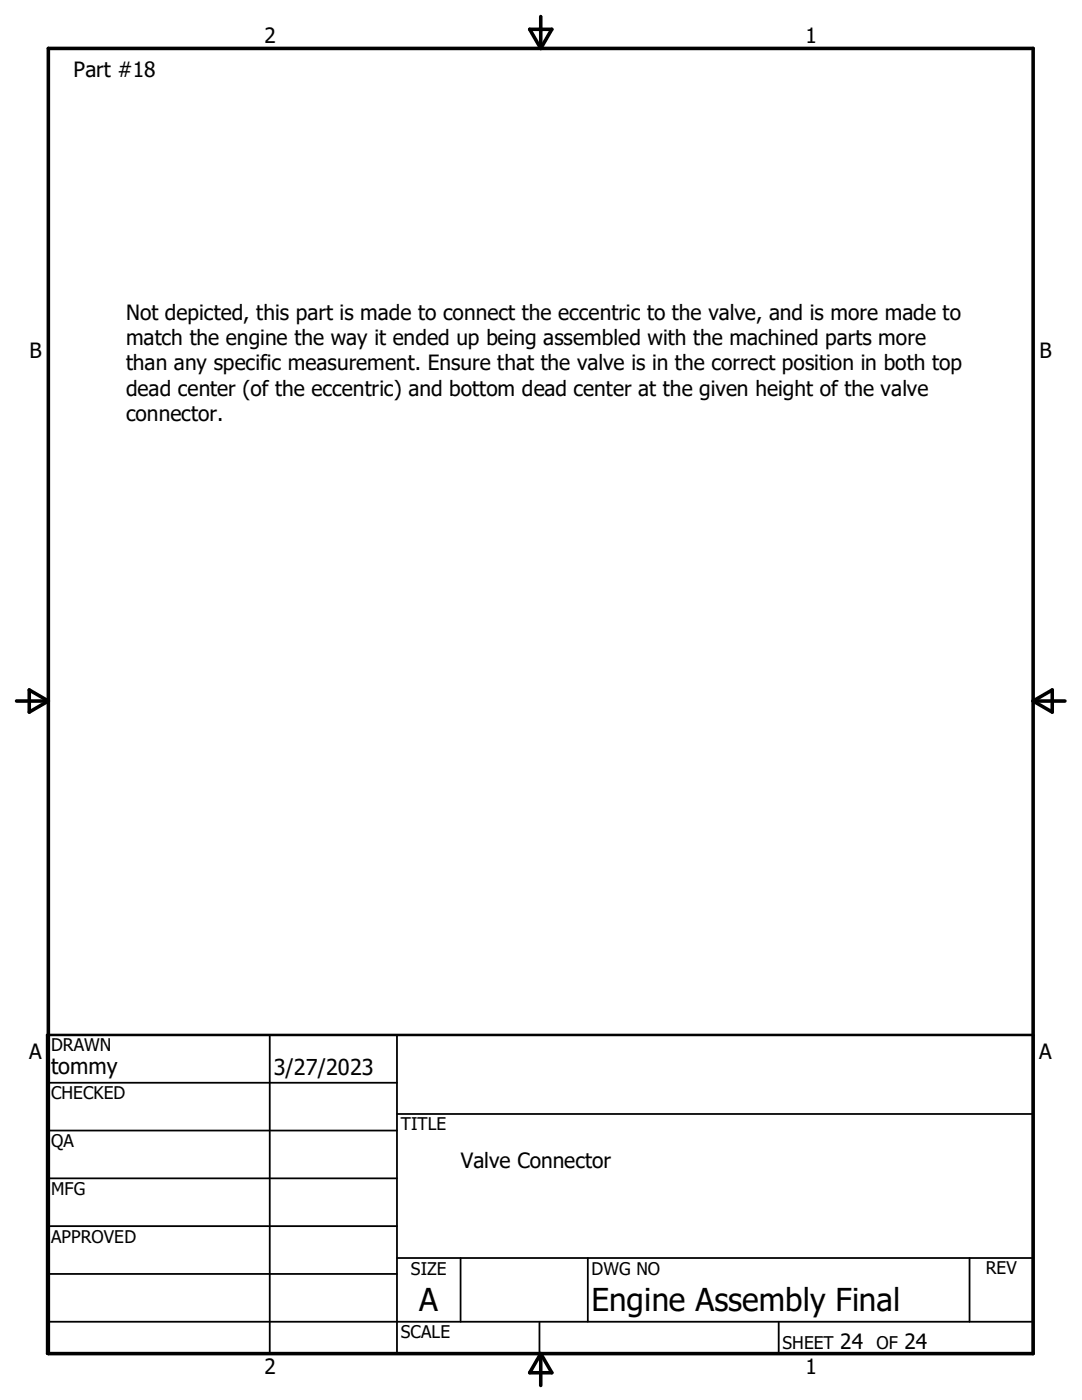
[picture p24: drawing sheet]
<svg xmlns="http://www.w3.org/2000/svg" width="216mm" height="279mm" viewBox="0 0 216 279" stroke-linecap="round" stroke-linejoin="round" font-family="sans-serif">
<defs><g id="words">
<g font-size="6.3">
<text x="83.7" y="261.6">A</text>
<text x="118" y="261.7">Engine Assembly Final</text>
</g>
<g font-size="4.4">
<text x="10.2" y="214.4">tommy</text>
<text x="54.6" y="214.6">3/27/2023</text>
</g>
<g font-size="4.2">
<text x="52.8" y="8.7">2</text>
<text x="160.7" y="8.7">1</text>
<text x="14.7" y="15.5">Part #18</text>
<text x="25.1" y="63.8">Not depicted, this part is made to connect the eccentric to the valve, and is more made to</text>
<text x="5.9" y="71.5">B</text>
<text x="25.1" y="68.9">match the engine the way it ended up being assembled with the machined parts more</text>
<text x="207.4" y="71.5">B</text>
<text x="25.1" y="73.9">than any specific measurement. Ensure that the valve is in the correct position in both top</text>
<text x="25.1" y="79">dead center (of the eccentric) and bottom dead center at the given height of the valve</text>
<text x="25.1" y="83.9">connector.</text>
<text x="5.8" y="211.4">A</text>
<text x="207.4" y="211.4">A</text>
<text x="91.9" y="233">Valve Connector</text>
<text x="167.7" y="269.3">24</text>
<text x="180.5" y="269.3">24</text>
<text x="52.8" y="274.2">2</text>
<text x="160.7" y="274.2">1</text>
</g>
<g font-size="3.5">
<text x="10.2" y="209.8">DRAWN</text>
<text x="10.2" y="219.4">CHECKED</text>
<text x="80" y="225.6">TITLE</text>
<text x="10.2" y="229">QA</text>
<text x="10.2" y="238.5">MFG</text>
<text x="10.2" y="248.1">APPROVED</text>
<text x="82" y="254.4">SIZE</text>
<text x="118" y="254.4">DWG NO</text>
<text x="196.7" y="254.3">REV</text>
<text x="80" y="267.1">SCALE</text>
<text x="156.1" y="269.3">SHEET</text>
<text x="174.9" y="269.3">OF</text>
</g>
</g></defs>
<path d="M9.6 9.7h196.6v260.4h-196.6zM105.7 5.8h4.4l-2.2 3.9zM107.9 3.3v6.4M3.3 139.9h6.3M5.8 137.7l3.8 2.2-3.8 2.2zM206.2 139.9h6.3M206.2 139.9l3.8-2.2v4.4zM107.9 270.1v6.4M107.9 270.1l2.2 3.9h-4.4z" fill="none" stroke="#000" stroke-width=".71"/>
<g fill="none" stroke="#000" stroke-width=".36">
<path d="M9.4 216.1h69.8M53.8 206.5v63.6M79.2 206.5v63.6M9.4 225.6h69.8M9.4 235.2h69.8M79.2 222.3h127M9.4 244.7h69.8M9.4 254.2h69.8M79.2 251.1h127M91.9 251.1v12.7M117.3 251.1v12.7M193.5 251.1v12.7"/>
<path d="M9.4 263.8h196.8M107.6 263.8v6.3M155.4 263.8v6.3"/>
</g>
<path d="M9.4 206.5h196.8v63.6h-196.8z" fill="none" stroke="#000" stroke-width=".51"/>
<use href="#words"/>
</svg>
